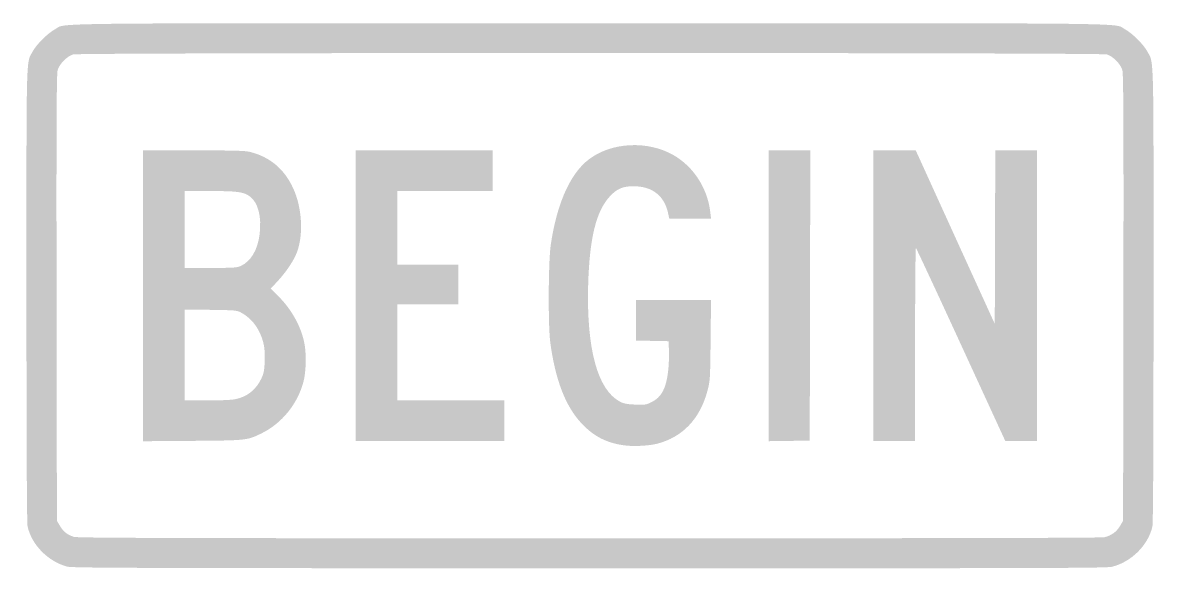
# Model space of a CAD drawing. Header units: inches. Extents: x -12.1 to 12.1, y -5.8 to 5.8.
import ezdxf

# ---------------------------------------------------------------- set-up
doc = ezdxf.new("R2010")
doc.units = ezdxf.units.IN
doc.header["$MEASUREMENT"] = 0

msp = doc.modelspace()

# ---------------------------------------------------------------- hatches: boundary and pattern name
h = msp.add_hatch(color=7)
edge = h.paths.add_edge_path()
edge.add_spline(control_points=[(-11.132, -5.77), (-11.538, -5.661), (-11.885, -5.31), (-11.975, -4.918), (-11.991, -4.85), (-11.999, -3.222), (-11.999, 0.001), (-12, 5.275), (-12.009, 4.939), (-11.869, 5.201), (-11.79, 5.35), (-11.543, 5.596), (-11.395, 5.675), (-11.128, 5.817), (-12.079, 5.806), (0, 5.806), (12.079, 5.806), (11.128, 5.817), (11.395, 5.675), (11.543, 5.596), (11.79, 5.35), (11.869, 5.201), (12.009, 4.939), (12, 5.275), (11.999, 0.001), (11.999, -3.24), (11.991, -4.849), (11.975, -4.918), (11.884, -5.313), (11.533, -5.665), (11.122, -5.772), (11.003, -5.803), (9.796, -5.806), (-0.01, -5.805), (-9.54, -5.804), (-11.026, -5.799), (-11.132, -5.77)], knot_values=[0, 0, 0, 0, 1, 1, 1, 2, 2, 2, 3, 3, 3, 4, 4, 4, 5, 5, 5, 6, 6, 6, 7, 7, 7, 8, 8, 8, 9, 9, 9, 10, 10, 10, 11, 11, 11, 12, 12, 12, 12], degree=3, periodic=0)
edge = h.paths.add_edge_path(flags=0)
edge.add_spline(control_points=[(10.953, -5.144), (11.098, -5.111), (11.213, -5.028), (11.287, -4.902)], knot_values=[0, 0, 0, 0, 1, 1, 1, 1], degree=3, periodic=0)
edge.add_line((11.287, -4.902), (11.351, -4.793))
edge.add_line((11.351, -4.793), (11.358, -0.046))
edge.add_spline(control_points=[(11.358, -0.046), (11.363, 3.663), (11.358, 4.724), (11.336, 4.804), (11.3, 4.936), (11.137, 5.102), (11.007, 5.141), (10.87, 5.182), (-10.87, 5.182), (-11.007, 5.141), (-11.137, 5.102), (-11.3, 4.936), (-11.336, 4.804), (-11.358, 4.724), (-11.363, 3.663), (-11.358, -0.046)], knot_values=[0, 0, 0, 0, 1, 1, 1, 2, 2, 2, 3, 3, 3, 4, 4, 4, 5, 5, 5, 5], degree=3, periodic=0)
edge.add_line((-11.358, -0.046), (-11.351, -4.793))
edge.add_line((-11.351, -4.793), (-11.288, -4.9))
edge.add_spline(control_points=[(-11.288, -4.9), (-11.217, -5.022), (-11.126, -5.094), (-10.99, -5.136), (-10.913, -5.16), (-8.883, -5.166), (-0.023, -5.167), (7.322, -5.167), (10.883, -5.16), (10.953, -5.144)], knot_values=[0, 0, 0, 0, 1, 1, 1, 2, 2, 2, 3, 3, 3, 3], degree=3, periodic=0)
h = msp.add_hatch(color=7)
edge = h.paths.add_edge_path()
edge.add_spline(control_points=[(0.73, -3.187), (0.349, -3.134), (0.084, -2.998), (-0.179, -2.72), (-0.521, -2.358), (-0.74, -1.79), (-0.846, -0.991), (-0.894, -0.631), (-0.887, 0.731), (-0.836, 1.082), (-0.715, 1.908), (-0.457, 2.524), (-0.096, 2.846), (0.341, 3.238), (1.098, 3.324), (1.677, 3.049), (2.157, 2.821), (2.498, 2.333), (2.561, 1.782)], knot_values=[0, 0, 0, 0, 1, 1, 1, 2, 2, 2, 3, 3, 3, 4, 4, 4, 5, 5, 5, 6, 6, 6, 6], degree=3, periodic=0)
edge.add_line((2.561, 1.782), (2.578, 1.639))
edge.add_line((2.578, 1.639), (2.133, 1.639))
edge.add_line((2.133, 1.639), (1.689, 1.639))
edge.add_line((1.689, 1.639), (1.664, 1.754))
edge.add_spline(control_points=[(1.664, 1.754), (1.583, 2.133), (1.326, 2.334), (0.922, 2.333), (0.698, 2.333), (0.575, 2.28), (0.425, 2.12), (0.13, 1.803), (-0.011, 1.23), (-0.039, 0.228), (-0.076, -1.137), (0.162, -2.008), (0.641, -2.257), (0.718, -2.297), (0.789, -2.311), (0.962, -2.318), (1.167, -2.327), (1.194, -2.323), (1.307, -2.268), (1.52, -2.164), (1.621, -1.977), (1.663, -1.611), (1.677, -1.495), (1.685, -1.303), (1.681, -1.184)], knot_values=[0, 0, 0, 0, 1, 1, 1, 2, 2, 2, 3, 3, 3, 4, 4, 4, 5, 5, 5, 6, 6, 6, 7, 7, 7, 8, 8, 8, 8], degree=3, periodic=0)
edge.add_line((1.681, -1.184), (1.674, -0.968))
edge.add_line((1.674, -0.968), (1.326, -0.961))
edge.add_line((1.326, -0.961), (0.979, -0.955))
edge.add_line((0.979, -0.955), (0.979, -0.523))
edge.add_line((0.979, -0.523), (0.979, -0.091))
edge.add_line((0.979, -0.091), (1.778, -0.091))
edge.add_line((1.778, -0.091), (2.577, -0.091))
edge.add_line((2.577, -0.091), (2.568, -0.951))
edge.add_spline(control_points=[(2.568, -0.951), (2.559, -1.792), (2.557, -1.815), (2.499, -2.032), (2.339, -2.627), (1.966, -3.016), (1.425, -3.153), (1.251, -3.197), (0.918, -3.214), (0.73, -3.187)], knot_values=[0, 0, 0, 0, 1, 1, 1, 2, 2, 2, 3, 3, 3, 3], degree=3, periodic=0)
h = msp.add_hatch(color=7)
edge = h.paths.add_edge_path()
edge.add_line((-9.518, -0.001), (-9.518, 3.097))
edge.add_line((-9.518, 3.097), (-8.441, 3.097))
edge.add_spline(control_points=[(-8.441, 3.097), (-7.543, 3.097), (-7.342, 3.091), (-7.229, 3.062), (-6.807, 2.952), (-6.506, 2.696), (-6.319, 2.288), (-6.131, 1.881), (-6.098, 1.304), (-6.24, 0.926), (-6.304, 0.754), (-6.474, 0.5), (-6.652, 0.309)], knot_values=[0, 0, 0, 0, 1, 1, 1, 2, 2, 2, 3, 3, 3, 4, 4, 4, 4], degree=3, periodic=0)
edge.add_line((-6.652, 0.309), (-6.799, 0.152))
edge.add_line((-6.799, 0.152), (-6.636, -0.01))
edge.add_spline(control_points=[(-6.636, -0.01), (-6.352, -0.29), (-6.145, -0.667), (-6.079, -1.025), (-6.037, -1.255), (-6.046, -1.621), (-6.1, -1.828), (-6.224, -2.302), (-6.559, -2.717), (-6.99, -2.929), (-7.3, -3.081), (-7.304, -3.082), (-8.465, -3.091)], knot_values=[0, 0, 0, 0, 1, 1, 1, 2, 2, 2, 3, 3, 3, 4, 4, 4, 4], degree=3, periodic=0)
edge.add_line((-8.465, -3.091), (-9.518, -3.099))
edge.add_line((-9.518, -3.099), (-9.518, -0.001))
edge = h.paths.add_edge_path(flags=0)
edge.add_spline(control_points=[(-7.57, -2.207), (-7.306, -2.159), (-7.109, -2.004), (-6.994, -1.756), (-6.946, -1.652), (-6.934, -1.585), (-6.926, -1.399), (-6.915, -1.121), (-6.946, -0.96), (-7.049, -0.754), (-7.134, -0.585), (-7.268, -0.445), (-7.427, -0.36), (-7.521, -0.31), (-7.551, -0.307), (-8.078, -0.3)], knot_values=[0, 0, 0, 0, 1, 1, 1, 2, 2, 2, 3, 3, 3, 4, 4, 4, 5, 5, 5, 5], degree=3, periodic=0)
edge.add_line((-8.078, -0.3), (-8.63, -0.293))
edge.add_line((-8.63, -0.293), (-8.63, -1.262))
edge.add_line((-8.63, -1.262), (-8.63, -2.231))
edge.add_line((-8.63, -2.231), (-8.167, -2.231))
edge.add_spline(control_points=[(-8.167, -2.231), (-7.913, -2.231), (-7.644, -2.22), (-7.57, -2.207)], knot_values=[0, 0, 0, 0, 1, 1, 1, 1], degree=3, periodic=0)
edge = h.paths.add_edge_path(flags=0)
edge.add_spline(control_points=[(-7.435, 0.635), (-7.22, 0.735), (-7.077, 0.975), (-7.035, 1.309), (-6.988, 1.684), (-7.067, 1.989), (-7.245, 2.118), (-7.378, 2.214), (-7.508, 2.231), (-8.096, 2.231)], knot_values=[0, 0, 0, 0, 1, 1, 1, 2, 2, 2, 3, 3, 3, 3], degree=3, periodic=0)
edge.add_line((-8.096, 2.231), (-8.63, 2.231))
edge.add_line((-8.63, 2.231), (-8.63, 1.412))
edge.add_line((-8.63, 1.412), (-8.63, 0.592))
edge.add_line((-8.63, 0.592), (-8.078, 0.593))
edge.add_spline(control_points=[(-8.078, 0.593), (-7.588, 0.593), (-7.515, 0.598), (-7.435, 0.635)], knot_values=[0, 0, 0, 0, 1, 1, 1, 1], degree=3, periodic=0)
for points in [[(-4.987, 0), (-4.987, 3.097), (-3.529, 3.097), (-2.072, 3.097), (-2.072, 2.664), (-2.072, 2.231), (-3.085, 2.231), (-4.099, 2.231), (-4.099, 1.446), (-4.099, 0.66), (-3.45, 0.66), (-2.801, 0.66), (-2.801, 0.239), (-2.801, -0.182), (-3.45, -0.182), (-4.099, -0.182), (-4.099, -1.207), (-4.099, -2.231), (-2.96, -2.231), (-1.822, -2.231), (-1.822, -2.664), (-1.822, -3.097), (-3.404, -3.097), (-4.987, -3.097), (-4.987, 0)], [(3.803, 0), (3.803, 3.097), (4.247, 3.097), (4.691, 3.097), (4.685, 0.006), (4.679, -3.085), (4.241, -3.092), (3.803, -3.098), (3.803, 0)]]:
    msp.add_hatch(color=7).paths.add_polyline_path(points)
h = msp.add_hatch(color=7)
edge = h.paths.add_edge_path()
edge.add_line((6.034, 0), (6.034, 3.097))
edge.add_line((6.034, 3.097), (6.485, 3.097))
edge.add_line((6.485, 3.097), (6.936, 3.097))
edge.add_line((6.936, 3.097), (7.777, 1.248))
edge.add_line((7.777, 1.248), (8.619, -0.6))
edge.add_line((8.619, -0.6), (8.624, 1.248))
edge.add_line((8.624, 1.248), (8.63, 3.097))
edge.add_line((8.63, 3.097), (9.074, 3.097))
edge.add_line((9.074, 3.097), (9.518, 3.097))
edge.add_line((9.518, 3.097), (9.518, 0))
edge.add_line((9.518, 0), (9.518, -3.097))
edge.add_line((9.518, -3.097), (9.181, -3.097))
edge.add_line((9.181, -3.097), (8.844, -3.097))
edge.add_line((8.844, -3.097), (7.901, -1.046))
edge.add_spline(control_points=[(7.901, -1.046), (7.383, 0.082), (6.95, 1.01), (6.94, 1.016), (6.93, 1.022), (6.922, 0.099), (6.922, -1.035)], knot_values=[0, 0, 0, 0, 1, 1, 1, 2, 2, 2, 2], degree=3, periodic=0)
edge.add_line((6.922, -1.035), (6.922, -3.097))
edge.add_line((6.922, -3.097), (6.478, -3.097))
edge.add_line((6.478, -3.097), (6.034, -3.097))
edge.add_line((6.034, -3.097), (6.034, 0))

doc.saveas('drawing.dxf')
